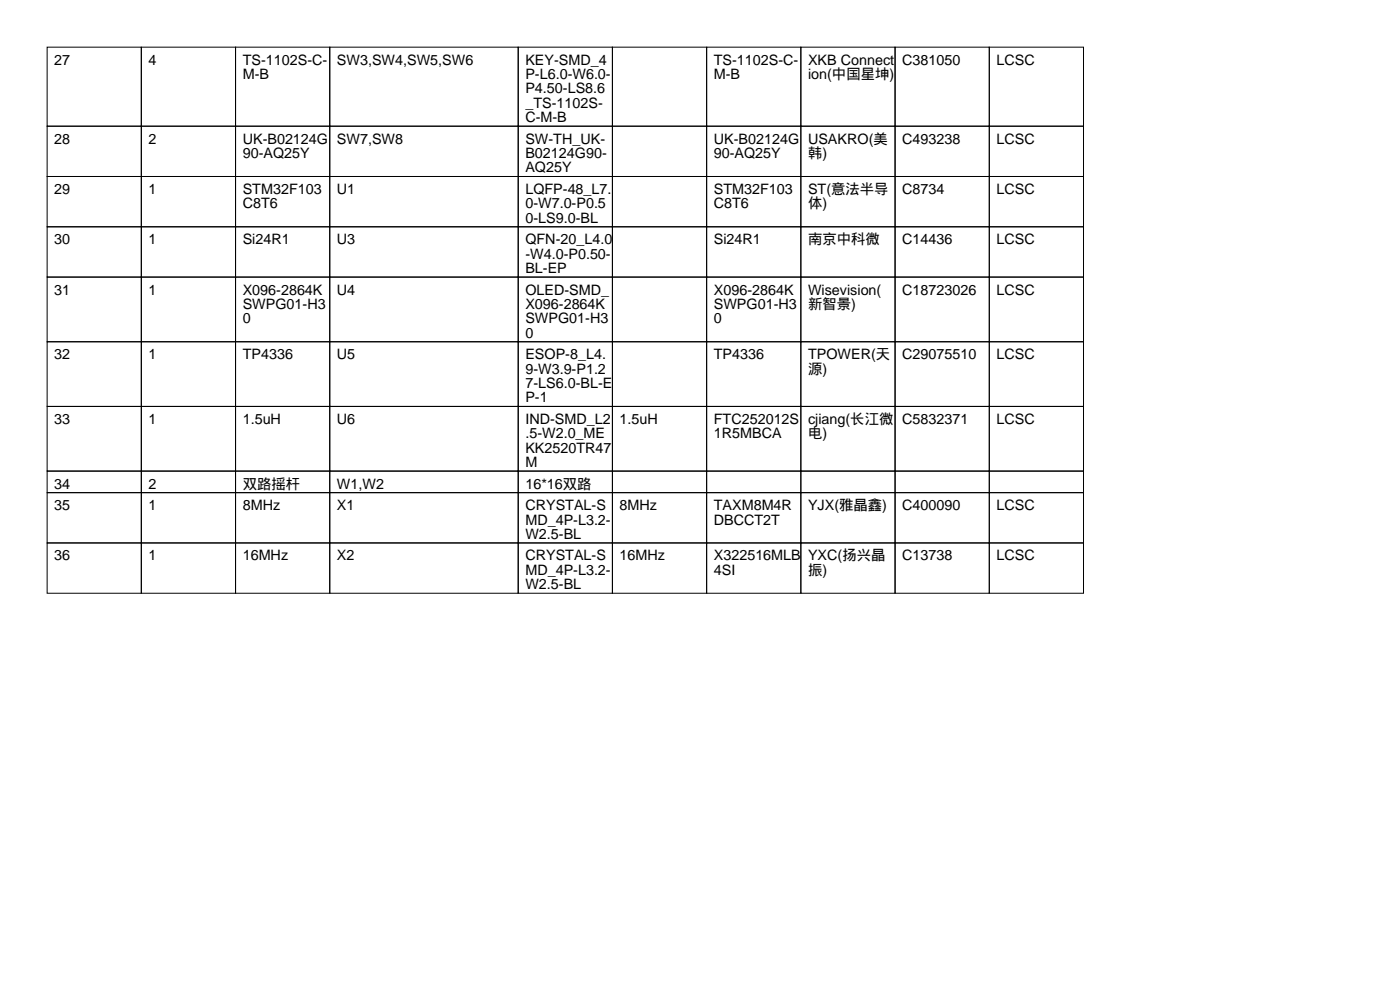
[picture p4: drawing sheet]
<svg xmlns="http://www.w3.org/2000/svg" width="297mm" height="210mm" viewBox="0 0 297 210" stroke-linecap="round" stroke-linejoin="round" font-family="sans-serif">
<defs><g id="words">
<g font-size="3">
<text x="11.5" y="13.7">27</text>
<text x="31.5" y="13.7">4</text>
<text x="51.5" y="13.7">TS-1102S-C-</text>
<text x="51.5" y="16.8">M-B</text>
<text x="71.5" y="13.7">SW3,SW4,SW5,SW6</text>
<text x="111.5" y="13.7">KEY-SMD_4</text>
<text x="111.5" y="16.8">P-L6.0-W6.0-</text>
<text x="151.5" y="13.7">TS-1102S-C-</text>
<text x="151.5" y="16.8">M-B</text>
<text x="171.5" y="13.7">XKB Connect</text>
<text x="171.5" y="16.8">ion(中国星坤)</text>
<text x="191.5" y="13.7">C381050</text>
<text x="211.5" y="13.7">LCSC</text>
<text x="111.5" y="19.8">P4.50-LS8.6</text>
<text x="111.5" y="22.9">_TS-1102S-</text>
<text x="111.5" y="25.9">C-M-B</text>
<text x="11.5" y="30.5">28</text>
<text x="31.5" y="30.5">2</text>
<text x="51.5" y="30.5">UK-B02124G</text>
<text x="51.5" y="33.5">90-AQ25Y</text>
<text x="71.5" y="30.5">SW7,SW8</text>
<text x="111.5" y="30.5">SW-TH_UK-</text>
<text x="111.5" y="33.5">B02124G90-</text>
<text x="151.5" y="30.5">UK-B02124G</text>
<text x="151.5" y="33.5">90-AQ25Y</text>
<text x="171.5" y="30.5">USAKRO(美</text>
<text x="171.5" y="33.5">韩)</text>
<text x="191.5" y="30.5">C493238</text>
<text x="211.5" y="30.5">LCSC</text>
<text x="11.5" y="41.2">29</text>
<text x="31.5" y="41.2">1</text>
<text x="51.5" y="41.2">STM32F103</text>
<text x="71.5" y="41.2">U1</text>
<text x="111.5" y="36.6">AQ25Y</text>
<text x="111.5" y="41.2">LQFP-48_L7.</text>
<text x="151.5" y="41.2">STM32F103</text>
<text x="171.5" y="41.2">ST(意法半导</text>
<text x="191.5" y="41.2">C8734</text>
<text x="211.5" y="41.2">LCSC</text>
<text x="51.5" y="44.2">C8T6</text>
<text x="111.5" y="44.2">0-W7.0-P0.5</text>
<text x="111.5" y="47.2">0-LS9.0-BL</text>
<text x="151.5" y="44.2">C8T6</text>
<text x="171.5" y="44.2">体)</text>
<text x="11.5" y="51.8">30</text>
<text x="31.5" y="51.8">1</text>
<text x="51.5" y="51.8">Si24R1</text>
<text x="71.5" y="51.8">U3</text>
<text x="111.5" y="51.8">QFN-20_L4.0</text>
<text x="151.5" y="51.8">Si24R1</text>
<text x="171.5" y="51.8">南京中科微</text>
<text x="191.5" y="51.8">C14436</text>
<text x="211.5" y="51.8">LCSC</text>
<text x="111.5" y="54.9">-W4.0-P0.50-</text>
<text x="111.5" y="57.9">BL-EP</text>
<text x="11.5" y="62.5">31</text>
<text x="31.5" y="62.5">1</text>
<text x="51.5" y="62.5">X096-2864K</text>
<text x="51.5" y="65.5">SWPG01-H3</text>
<text x="71.5" y="62.5">U4</text>
<text x="111.5" y="62.5">OLED-SMD_</text>
<text x="111.5" y="65.5">X096-2864K</text>
<text x="151.5" y="62.5">X096-2864K</text>
<text x="151.5" y="65.5">SWPG01-H3</text>
<text x="171.5" y="62.5">Wisevision(</text>
<text x="171.5" y="65.5">新智景)</text>
<text x="191.5" y="62.5">C18723026</text>
<text x="211.5" y="62.5">LCSC</text>
<text x="51.5" y="68.6">0</text>
<text x="111.5" y="68.6">SWPG01-H3</text>
<text x="111.5" y="71.6">0</text>
<text x="151.5" y="68.6">0</text>
<text x="11.5" y="76.2">32</text>
<text x="31.5" y="76.2">1</text>
<text x="51.5" y="76.2">TP4336</text>
<text x="71.5" y="76.2">U5</text>
<text x="111.5" y="76.2">ESOP-8_L4.</text>
<text x="151.5" y="76.2">TP4336</text>
<text x="171.5" y="76.2">TPOWER(天</text>
<text x="191.5" y="76.2">C29075510</text>
<text x="211.5" y="76.2">LCSC</text>
<text x="111.5" y="79.3">9-W3.9-P1.2</text>
<text x="111.5" y="82.3">7-LS6.0-BL-E</text>
<text x="171.5" y="79.3">源)</text>
<text x="11.5" y="89.9">33</text>
<text x="31.5" y="89.9">1</text>
<text x="51.5" y="89.9">1.5uH</text>
<text x="71.5" y="89.9">U6</text>
<text x="111.5" y="85.3">P-1</text>
<text x="111.5" y="89.9">IND-SMD_L2</text>
<text x="131.5" y="89.9">1.5uH</text>
<text x="151.5" y="89.9">FTC252012S</text>
<text x="171.5" y="89.9">cjiang(长江微</text>
<text x="191.5" y="89.9">C5832371</text>
<text x="211.5" y="89.9">LCSC</text>
<text x="111.5" y="93">.5-W2.0_ME</text>
<text x="151.5" y="93">1R5MBCA</text>
<text x="171.5" y="93">电)</text>
<text x="111.5" y="96">KK2520TR47</text>
<text x="111.5" y="99.1">M</text>
<text x="11.5" y="103.6">34</text>
<text x="31.5" y="103.6">2</text>
<text x="51.5" y="103.6">双路摇杆</text>
<text x="71.5" y="103.6">W1,W2</text>
<text x="111.5" y="103.6">16*16双路</text>
<text x="11.5" y="108.2">35</text>
<text x="31.5" y="108.2">1</text>
<text x="51.5" y="108.2">8MHz</text>
<text x="71.5" y="108.2">X1</text>
<text x="111.5" y="108.2">CRYSTAL-S</text>
<text x="111.5" y="111.3">MD_4P-L3.2-</text>
<text x="131.5" y="108.2">8MHz</text>
<text x="151.5" y="108.2">TAXM8M4R</text>
<text x="151.5" y="111.3">DBCCT2T</text>
<text x="171.5" y="108.2">YJX(雅晶鑫)</text>
<text x="191.5" y="108.2">C400090</text>
<text x="211.5" y="108.2">LCSC</text>
<text x="11.5" y="118.9">36</text>
<text x="31.5" y="118.9">1</text>
<text x="51.5" y="118.9">16MHz</text>
<text x="71.5" y="118.9">X2</text>
<text x="111.5" y="114.3">W2.5-BL</text>
<text x="111.5" y="118.9">CRYSTAL-S</text>
<text x="131.5" y="118.9">16MHz</text>
<text x="151.5" y="118.9">X322516MLB</text>
<text x="171.5" y="118.9">YXC(扬兴晶</text>
<text x="191.5" y="118.9">C13738</text>
<text x="211.5" y="118.9">LCSC</text>
<text x="111.5" y="121.9">MD_4P-L3.2-</text>
<text x="111.5" y="125">W2.5-BL</text>
<text x="151.5" y="121.9">4SI</text>
<text x="171.5" y="121.9">振)</text>
</g>
</g></defs>
<g fill="none" stroke="#000" stroke-width=".21">
<path d="M10 10h20v16.8h-20zM30 10h20v16.8h-20zM50 10h20v16.8h-20zM70 10h40v16.8h-40zM110 10h20v16.8h-20zM130 10h20v16.8h-20zM150 10h20v16.8h-20zM170 10h20v16.8h-20zM190 10h20v16.8h-20zM210 10h20v16.8h-20zM10 26.8h20v10.6h-20zM10 37.4h20v10.7h-20z"/>
<path d="M30 26.8h20v10.6h-20zM30 37.4h20v10.7h-20zM50 26.8h20v10.6h-20zM50 37.4h20v10.7h-20zM70 26.8h40v10.6h-40zM70 37.4h40v10.7h-40zM110 26.8h20v10.6h-20zM110 37.4h20v10.7h-20zM130 26.8h20v10.6h-20zM130 37.4h20v10.7h-20zM150 26.8h20v10.6h-20zM150 37.4h20v10.7h-20z"/>
<path d="M170 26.8h20v10.6h-20zM170 37.4h20v10.7h-20zM190 26.8h20v10.6h-20zM190 37.4h20v10.7h-20zM210 26.8h20v10.6h-20zM210 37.4h20v10.7h-20zM10 48.1h20v10.7h-20zM10 58.8h20v13.7h-20zM30 48.1h20v10.7h-20zM30 58.8h20v13.7h-20zM50 48.1h20v10.7h-20zM50 58.8h20v13.7h-20z"/>
<path d="M70 48.1h40v10.7h-40zM70 58.8h40v13.7h-40zM110 48.1h20v10.7h-20zM110 58.8h20v13.7h-20zM130 48.1h20v10.7h-20zM130 58.8h20v13.7h-20zM150 48.1h20v10.7h-20zM150 58.8h20v13.7h-20zM170 48.1h20v10.7h-20zM170 58.8h20v13.7h-20zM190 48.1h20v10.7h-20zM190 58.8h20v13.7h-20z"/>
<path d="M210 48.1h20v10.7h-20zM210 58.8h20v13.7h-20zM10 72.5h20v13.7h-20zM30 72.5h20v13.7h-20zM50 72.5h20v13.7h-20zM70 72.5h40v13.7h-40zM110 72.5h20v13.7h-20zM130 72.5h20v13.7h-20zM150 72.5h20v13.7h-20zM170 72.5h20v13.7h-20zM190 72.5h20v13.7h-20zM210 72.5h20v13.7h-20z"/>
<path d="M10 86.2h20v13.7h-20zM10 99.9h20v4.6h-20zM30 86.2h20v13.7h-20zM30 99.9h20v4.6h-20zM50 86.2h20v13.7h-20zM50 99.9h20v4.6h-20zM70 86.2h40v13.7h-40zM70 99.9h40v4.6h-40zM110 86.2h20v13.7h-20zM110 99.9h20v4.6h-20zM130 86.2h20v13.7h-20zM130 99.9h20v4.6h-20z"/>
<path d="M150 86.2h20v13.7h-20zM150 99.9h20v4.6h-20zM170 86.2h20v13.7h-20zM170 99.9h20v4.6h-20zM190 86.2h20v13.7h-20zM190 99.9h20v4.6h-20zM210 86.2h20v13.7h-20zM210 99.9h20v4.6h-20zM10 104.5h20v10.7h-20zM10 115.2h20v10.6h-20zM30 104.5h20v10.7h-20zM30 115.2h20v10.6h-20z"/>
<path d="M50 104.5h20v10.7h-20zM50 115.2h20v10.6h-20zM70 104.5h40v10.7h-40zM70 115.2h40v10.6h-40zM110 104.5h20v10.7h-20zM110 115.2h20v10.6h-20zM130 104.5h20v10.7h-20zM130 115.2h20v10.6h-20zM150 104.5h20v10.7h-20zM150 115.2h20v10.6h-20zM170 104.5h20v10.7h-20zM170 115.2h20v10.6h-20z"/>
<path d="M190 104.5h20v10.7h-20zM190 115.2h20v10.6h-20zM210 104.5h20v10.7h-20zM210 115.2h20v10.6h-20z"/>
</g>
<use href="#words"/>
</svg>
